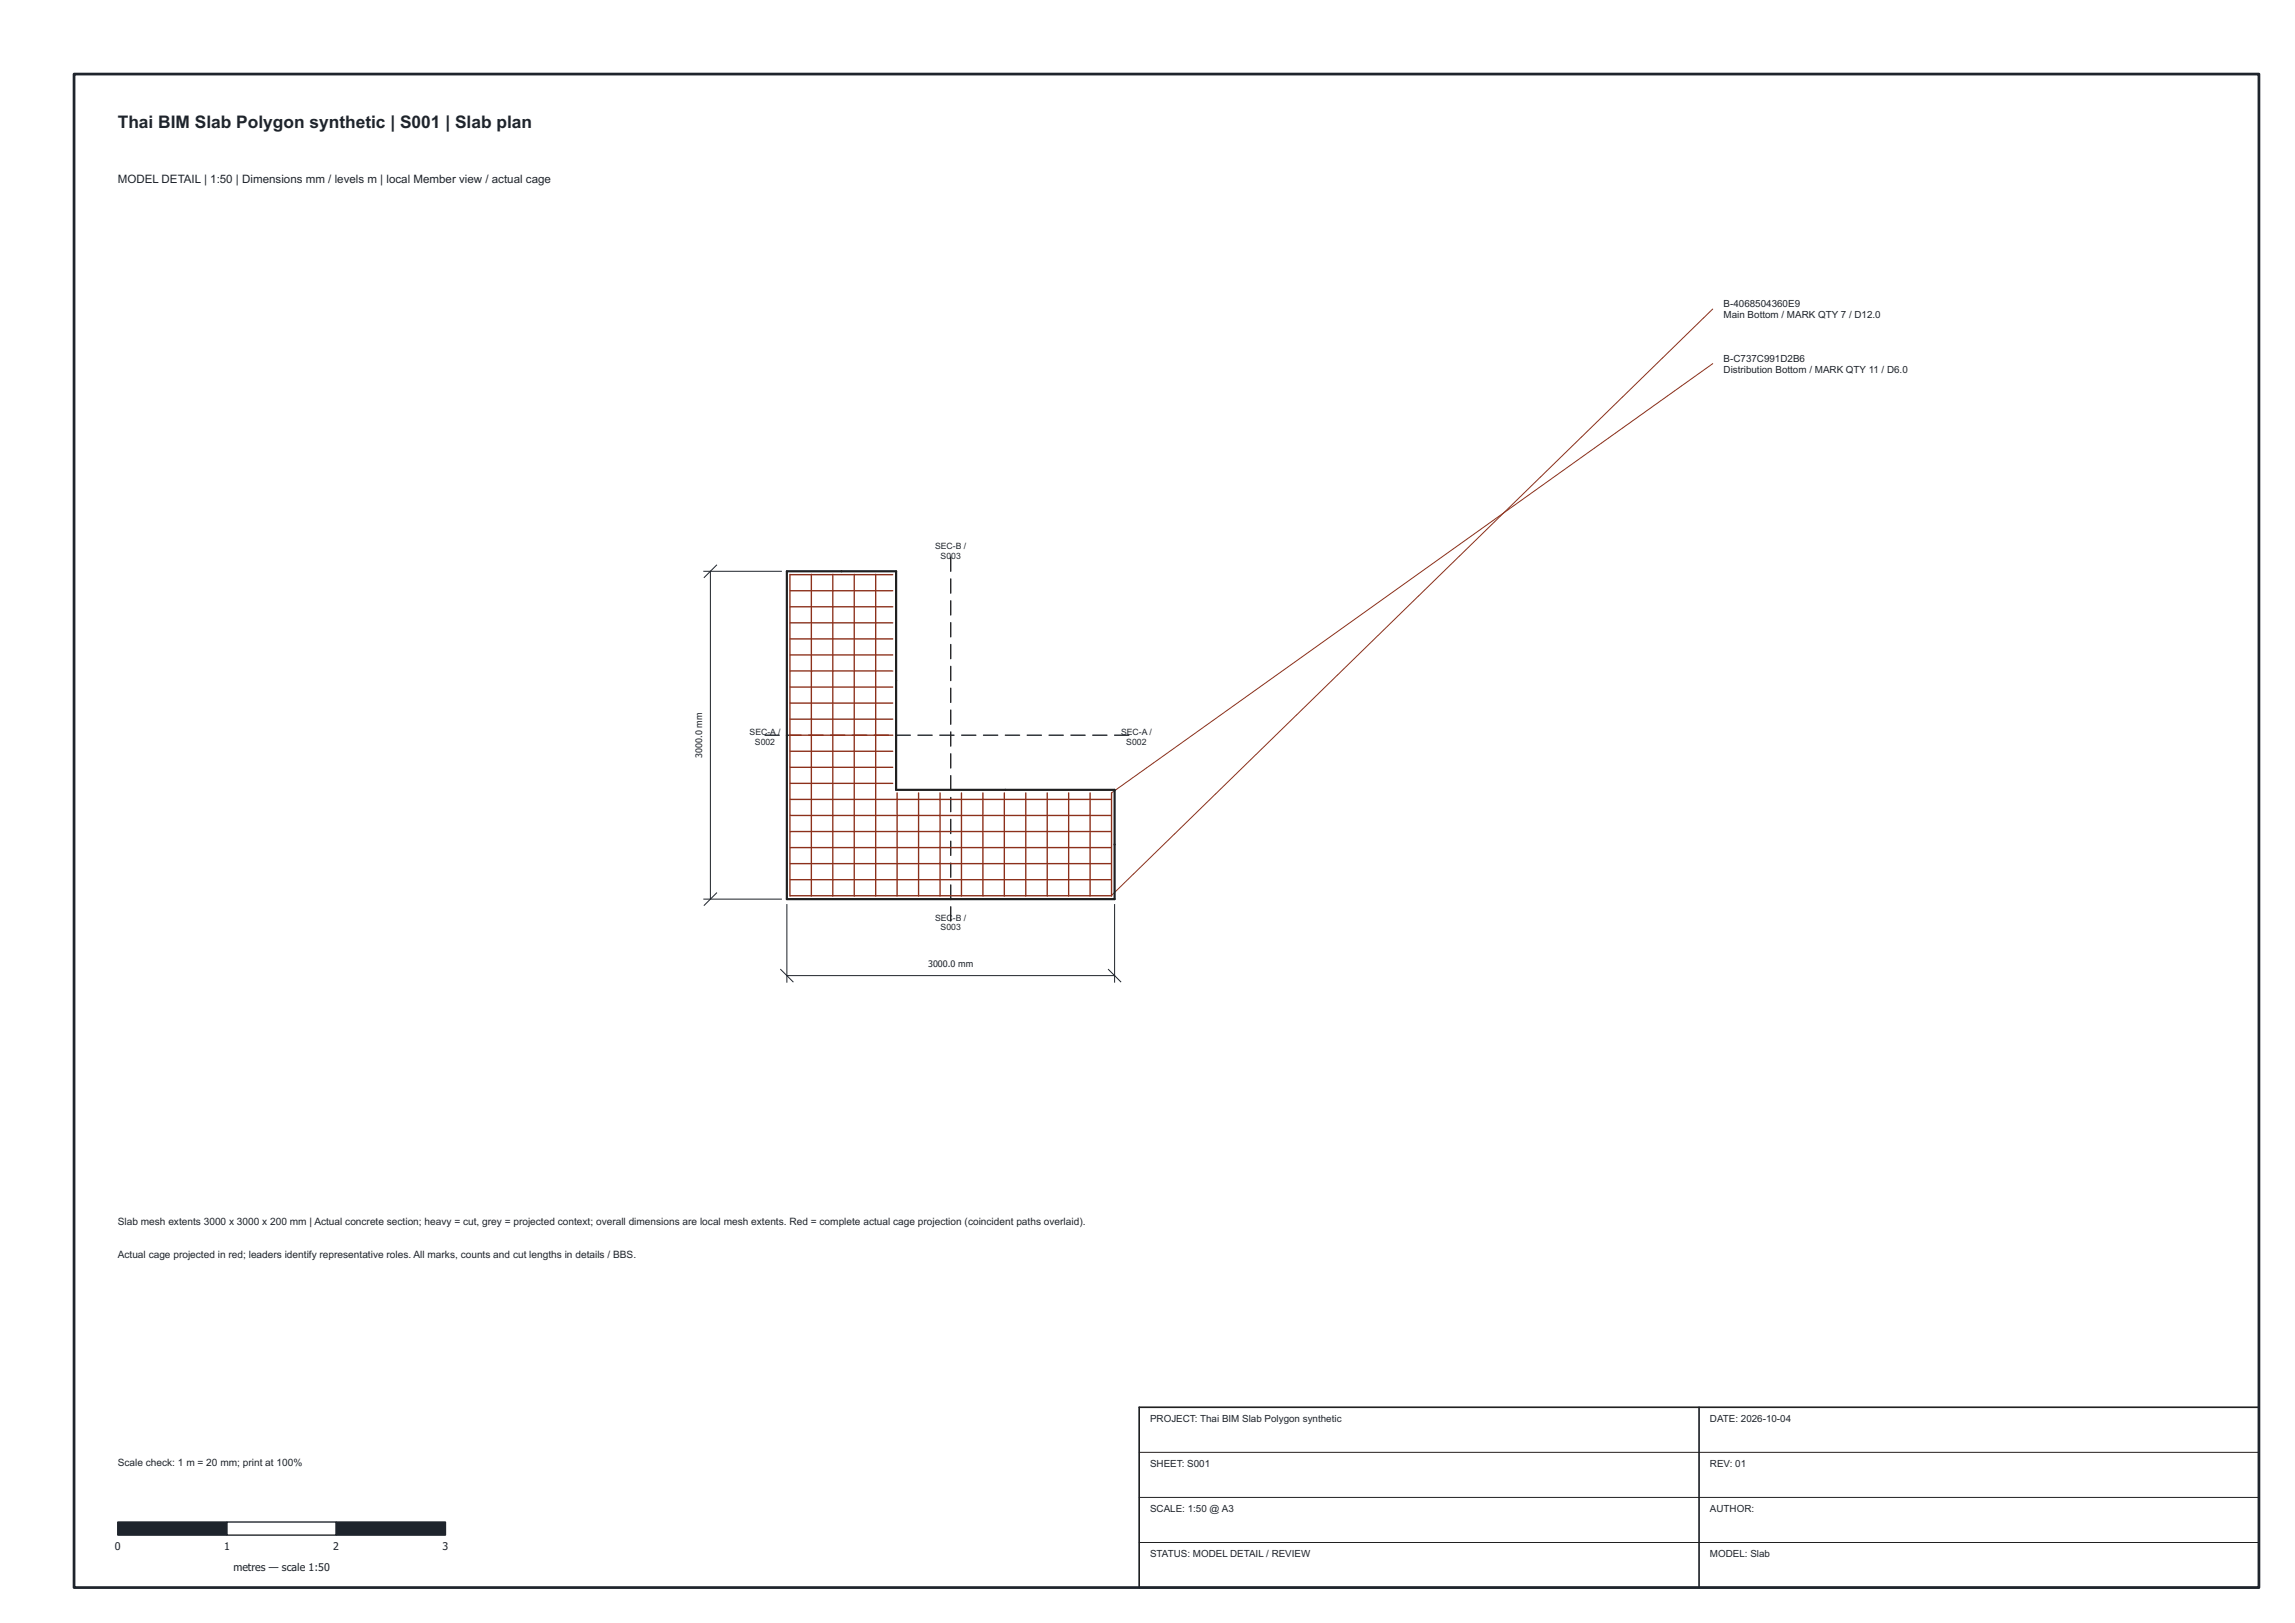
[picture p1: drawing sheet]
<svg xmlns="http://www.w3.org/2000/svg" width="420mm" height="297mm" viewBox="0 0 420 297" stroke-linecap="round" stroke-linejoin="round" font-family="sans-serif">
<defs><g id="words">
<text font-size="3.2" fill="#1e242c" x="21.6" y="23.4">Thai BIM Slab Polygon synthetic | S001 | Slab plan</text>
<text font-size="2.1" fill="#1e242c" x="21.6" y="33.5">MODEL DETAIL | 1:50 | Dimensions mm / levels m | local Member view / actual cage</text>
<g font-size="1.9" fill="#1e242c">
<text x="21.6" y="224.2">Slab mesh extents 3000 x 3000 x 200 mm | Actual concrete section; heavy = cut, grey = projected context; overall dimensions are local mesh extents. Red = complete actual cage projection (coincident paths overlaid).</text>
<text x="21.6" y="230.2">Actual cage projected in red; leaders identify representative roles. All marks, counts and cut lengths in details / BBS.</text>
<text x="21.6" y="268.2">Scale check: 1 m = 20 mm; print at 100%</text>
<text x="21" y="283.7">0</text>
<text x="41" y="283.7">1</text>
<text x="42.7" y="287.5">metres — scale 1:50</text>
<text x="61" y="283.7">2</text>
<text x="81" y="283.7">3</text>
</g>
<g font-size="1.8" fill="#1e242c">
<text x="315.6" y="56.2">B-4068504360E9</text>
<text x="315.6" y="58.2">Main Bottom / MARK QTY 7 / D12.0</text>
<text x="315.6" y="66.2">B-C737C991D2B6</text>
<text x="315.6" y="68.2">Distribution Bottom / MARK QTY 11 / D6.0</text>
<text x="210.6" y="260.2">PROJECT: Thai BIM Slab Polygon synthetic</text>
<text x="313.1" y="260.2">DATE: 2026-10-04</text>
<text x="210.6" y="268.4">SHEET: S001</text>
<text x="313.1" y="268.4">REV: 01</text>
<text x="210.6" y="276.7">SCALE: 1:50 @ A3</text>
<text x="313.1" y="276.7">AUTHOR:</text>
<text x="210.6" y="284.9">STATUS: MODEL DETAIL / REVIEW</text>
<text x="313.1" y="284.9">MODEL: Slab</text>
</g>
<g font-size="1.6" fill="#1e242c">
<text x="171.2" y="100.5">SEC-B /</text>
<text x="172.2" y="102.3">S0</text>
<text x="174.1" y="102.3">03</text>
<text x="137.2" y="134.5">SEC-A /</text>
<text x="138.2" y="136.3">S002</text>
<text x="205.2" y="134.5">SEC-A /</text>
<text x="206.2" y="136.3">S002</text>
<text x="128.6" y="138.7" transform="rotate(-90 128.6 138.7)">3000.0 mm</text>
<text x="171.2" y="168.5">SEC</text>
<text x="172.2" y="170.3">S003</text>
<text x="174.5" y="168.5">-B /</text>
<text x="169.9" y="177.1">3000.0 mm</text>
</g>
</g></defs>
<path d="M313.6 56.6l-110.2 107.3M313.6 66.6l-110.1 78.5" fill="none" stroke="#8c301b" stroke-width=".18"/>
<path d="M208.6 265.8h205M208.6 274.1h205M208.6 282.3h205" fill="none" stroke="#202020" stroke-width=".18"/>
<g fill="none" stroke="#202020" stroke-width=".25">
<path d="M174.1 102v2.6M174.1 106v2.6M174.1 110v2.6M174.1 114v2.6M174.1 118v2.6M140.1 134.6h2.6M144.1 134.6h2.6M148.1 134.6h2.6M152.1 134.6h2.6M156.1 134.6h2.6M160.1 134.6h2.6M164.1 134.6h2.6"/>
<path d="M168.1 134.6h2.6M172.1 134.6h2.6M174.1 122v2.6M174.1 126v2.6M174.1 130v2.6M174.1 134v2.6M174.1 138v2.6M176.1 134.6h2.6M180.1 134.6h2.6M184.1 134.6h2.6M188.1 134.6h2.6M192.1 134.6h2.6"/>
<path d="M196.1 134.6h2.6M200.1 134.6h2.6M204.1 134.6h2.6M174.1 142v2.6M174.1 146v2.6M174.1 150v2.6M174.1 154v2.6M174.1 158v2.6M174.1 162v2.6M174.1 166v2.6"/>
</g>
<g fill="none" stroke="#8c301b" stroke-width=".25">
<path d="M144.6 105.1v58.9M144.7 119.9h18.7M144.7 116.9h18.7M144.7 114h18.7M144.7 111.1h18.7M144.7 108.1h18.7M144.7 105.2h18.7M148.5 105.1v58.9M152.5 105.1v58.9M156.4 105.1v58.9M160.3 105.1v58.9M144.7 137.5h18.7"/>
<path d="M144.7 134.6h18.7M144.7 131.6h18.7M144.7 128.7h18.7M144.7 125.7h18.7M144.7 122.8h18.7M144.7 158.1h58.7M144.7 155.1h58.7M144.7 152.2h58.7M144.7 149.2h58.7M144.7 146.3h58.7M144.7 143.4h18.7M144.7 140.4h18.7"/>
<path d="M164.2 145.1v18.9M168.2 145.1v18.9M172.1 145.1v18.9M176 145.1v18.9M179.9 145.1v18.9M183.9 145.1v18.9M187.8 145.1v18.9M191.7 145.1v18.9M195.6 145.1v18.9M199.6 145.1v18.9M203.5 145.1v18.9M144.7 163.9h58.7"/>
<path d="M144.7 161h58.7"/>
</g>
<path d="M144.1 104.6h20v40h40v20h-60z" fill="none" stroke="#202020" stroke-width=".4"/>
<path d="M208.6 257.6h205v33h-205zM311.1 257.6v33" fill="none" stroke="#202020" stroke-width=".3"/>
<path d="M21.6 278.6h20v2.4h-20z" fill="#1e242c" stroke="#1e242c" stroke-width=".25"/>
<path d="M41.6 278.6h20v2.4h-20z" fill="#fff" stroke="#1e242c" stroke-width=".25"/>
<path d="M61.6 278.6h20v2.4h-20z" fill="#1e242c" stroke="#1e242c" stroke-width=".25"/>
<path d="M142.9 177.4l2.3 2.3M144.1 165.6v14.2M144.1 178.6h60M202.9 177.4l2.3 2.3M204.1 165.6v14.2" fill="none" stroke="#1e242c" stroke-width=".18"/>
<path d="M166.9 175h14.3v2.8h-14.3z" fill="#fff"/>
<path d="M128.9 104.6h14.2M130.1 104.6v60M131.2 103.4l-2.3 2.3M128.9 164.6h14.2M131.2 163.4l-2.3 2.3" fill="none" stroke="#1e242c" stroke-width=".18"/>
<path d="M126.5 127.4h2.8v14.3h-2.8z" fill="#fff"/>
<path d="M13.6 13.6h400v277h-400z" fill="none" stroke="#1e242c" stroke-width=".5"/>
<use href="#words"/>
</svg>
